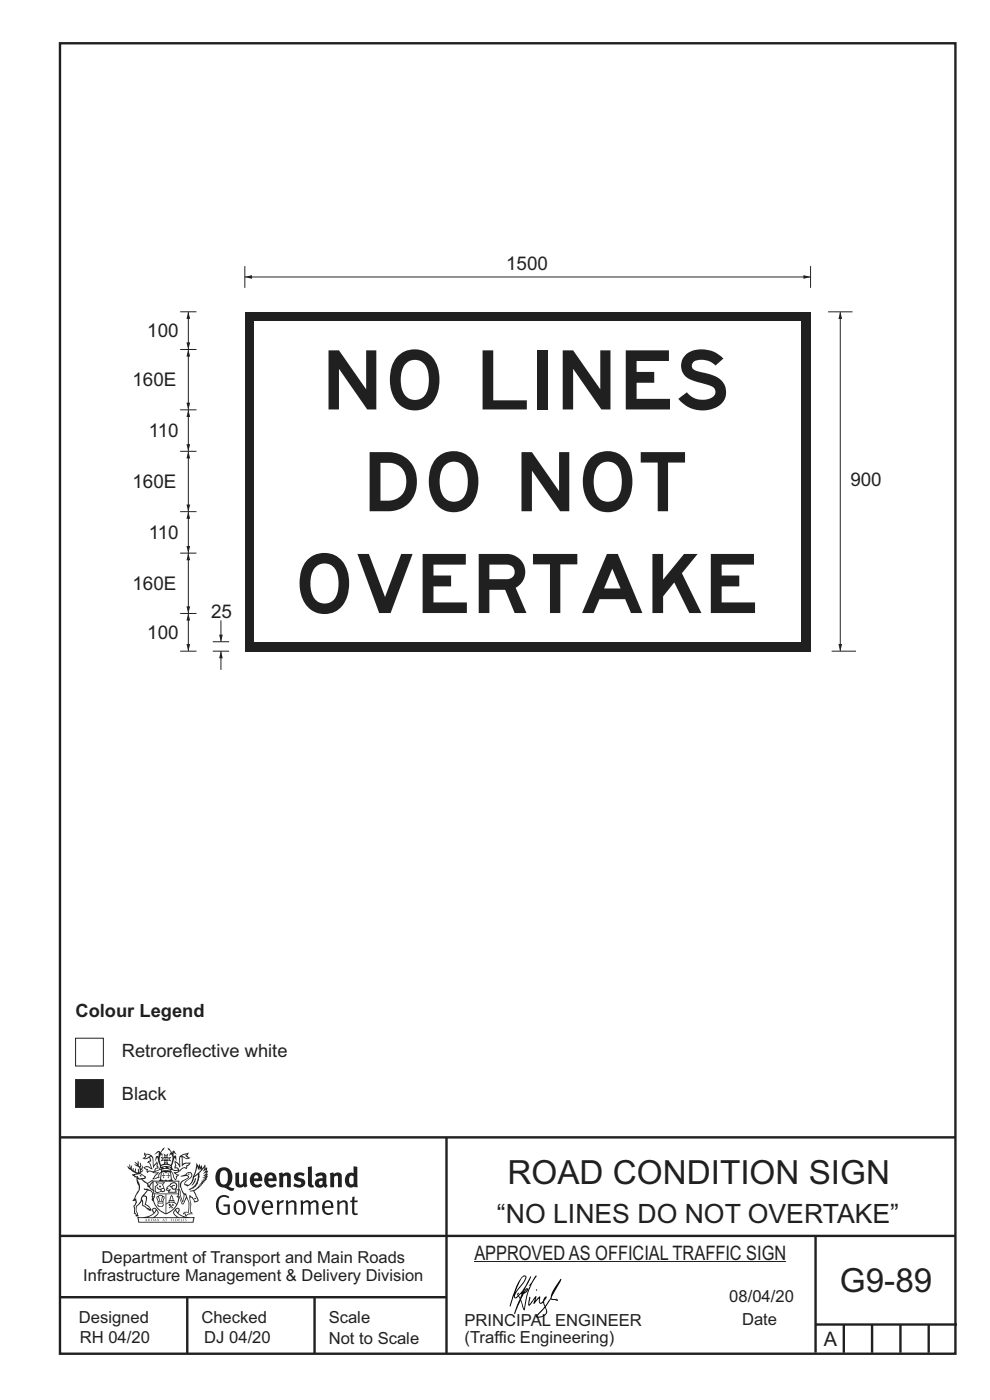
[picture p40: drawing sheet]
<svg xmlns="http://www.w3.org/2000/svg" width="210mm" height="297mm" viewBox="0 0 210 297" stroke-linecap="round" stroke-linejoin="round" font-family="sans-serif">
<defs><g id="words">
<g font-size="17.4" fill="#231f20">
<text x="68.1" y="86.9">NO LINES</text>
<text x="76.8" y="108.5">DO NOT</text>
<text x="62.3" y="130.1">OVERTAKE</text>
</g>
<g font-size="7.1" fill="#231f20">
<text x="107.7" y="251.2">ROAD CONDITION SIGN</text>
<text x="178.2" y="274.1">G9-89</text>
</g>
<text font-size="5.6" fill="#231f20" x="105.4" y="259.5">“NO LINES DO NOT OVERTAKE”</text>
<g font-size="4.2" fill="#231f20">
<text x="100.6" y="267.2">APPROVED AS OFFICIAL TRAFFIC SIGN</text>
<text x="174.7" y="285.6">A</text>
</g>
<g font-size="4" fill="#231f20">
<text x="107.4" y="57.2">1500</text>
<text x="31.2" y="71.6">100</text>
<text x="28.1" y="82">160E</text>
<text x="31.5" y="92.8">110</text>
<text x="28.1" y="103.6">160E</text>
<text x="180.4" y="103.2">900</text>
<text x="31.5" y="114.4">110</text>
<text x="28.1" y="125.2">160E</text>
<text x="44.8" y="131.1">25</text>
<text x="31.2" y="135.6">100</text>
</g>
<g font-size="3.9" fill="#231f20">
<text x="16" y="215.8">Colour Legend</text>
<text x="25.8" y="224.2">Retroreflective white</text>
<text x="25.8" y="233.3">Black</text>
</g>
<g font-size="3.5" fill="#231f20">
<text x="21.6" y="267.9">Department of Transport and Main Roads</text>
<text x="17.7" y="271.8">Infrastructure Management &amp; Delivery Division</text>
<text x="16.7" y="280.6">Designed</text>
<text x="42.7" y="280.6">Checked</text>
<text x="69.7" y="280.6">Scale</text>
<text x="98.5" y="281.3">PRINCIPAL ENGINEER</text>
<text x="154.7" y="276.2">08/04/20</text>
<text x="157.4" y="281.2">Date</text>
<text x="16.9" y="284.8">RH 04/20</text>
<text x="43.3" y="284.8">DJ 04/20</text>
<text x="69.7" y="285.2">Not to Scale</text>
<text x="98.5" y="284.8">(Traffic Engineering)</text>
</g>
</g></defs>
<g fill="none" stroke="#231f20" stroke-width=".51">
<path d="M12.7 9.2h190v278h-190zM12.7 241.3h190M94.7 241.4v45.8M12.7 275.2h82M12.7 262.2h190.1M39.7 275.2v12M66.7 275.2v12M173 262.1v24.9M173 281h30M179 281v6M185 281v6M191 281v6"/>
<path d="M197 281v6"/>
</g>
<g fill="#231f20">
<path d="M47 248.4a2.55 2.55 0 0 0 0 2.7l.3 .2a.81 .81 0 0 0 1-1v-.5a1.04 1.04 0 0 0-1.1-1.5zM46.3 248.1a1.82 1.82 0 0 1 2.1-.2 1.82 1.82 0 0 1 .9 1.8 2.29 2.29 0 0 1-.8 2l.7 .3h.5l-.2 .6a2.87 2.87 0 0 1-2-.7 2.12 2.12 0 0 1-1.7-3.1z" fill-rule="evenodd"/>
<path d="M49.9 248.9l.8-.2v2a.46 .46 0 0 0 .3 .6 .46 .46 0 0 0 .6-.3v-2.1l.7-.2v2.4l.2 .5-.5 .3-.3-.3a1.02 1.02 0 0 1-1.2 .3 1.02 1.02 0 0 1-.6-1.1z" fill-rule="evenodd"/>
<path d="M54 249.5l-.1 .5h.9a.49 .49 0 0 0-.2-.6 .49 .49 0 0 0-.6 .1zM53.4 249.1a1.34 1.34 0 0 1 1.6-.2 1.34 1.34 0 0 1 .6 1.5v.2h-1.7a.77 .77 0 0 0 .5 .8 .77 .77 0 0 0 .9-.4l.3 .5a1.59 1.59 0 0 1-2 .2 1.59 1.59 0 0 1-.5-2.1z" fill-rule="evenodd"/>
<path d="M57 249.5l-.1 .5h1a.49 .49 0 0 0-.2-.6 .49 .49 0 0 0-.7 .1zM56.4 249.1a1.34 1.34 0 0 1 1.6-.2 1.34 1.34 0 0 1 .7 1.5v.2h-1.8a.77 .77 0 0 0 .5 .8 .77 .77 0 0 0 .9-.4l.4 .5a1.59 1.59 0 0 1-2.1 .2 1.59 1.59 0 0 1-.5-2.1z" fill-rule="evenodd"/>
<path d="M59.2 248.9l.7-.2 .1 .4a.95 .95 0 0 1 1-.3 .95 .95 0 0 1 .7 .8v2.3h-.8v-2.3a.46 .46 0 0 0-.8 .1v2.2h-.8z" fill-rule="evenodd"/>
<path d="M62.6 249.1a1.75 1.75 0 0 1 2-.1l-.2 .5-.6-.2a.43 .43 0 0 0-.6 .3l.4 .3a1.04 1.04 0 0 1 1.2 1.1 1.04 1.04 0 0 1-1.4 1l-1.2-.4 .3-.6 1 .4 .4-.4a.88 .88 0 0 0-1-.5l-.4-.2-.1-.4z" fill-rule="evenodd"/>
<path d="M65.3 247.6l.8-.2 .1 3.8 .3 .2 .1 .4a.88 .88 0 0 1-1 0 .88 .88 0 0 1-.3-1z" fill-rule="evenodd"/>
<path d="M67.8 250.6a.43 .43 0 0 0-.1 .7 .43 .43 0 0 0 .7-.1v-.7zM66.8 249.1a1.7 1.7 0 0 1 2.4 .1v1.9l.3 .4-.4 .5-.5-.4a1.03 1.03 0 0 1-1.7-.1 1.03 1.03 0 0 1 .8-1.5h.7v-.4a.8 .8 0 0 0-1.2 .1z" fill-rule="evenodd"/>
<path d="M70 248.9l.7-.2 .1 .4a.95 .95 0 0 1 1-.3 .95 .95 0 0 1 .7 .8v2.3h-.8v-2.3a.46 .46 0 0 0-.8 .1v2.2h-.8z" fill-rule="evenodd"/>
<path d="M74.3 249.5a1.48 1.48 0 0 0 0 1.7h.5l.2-.1v-1.5l-.3-.2zM75 247.4l.8 .1 .1 4.4h-.7l-.1-.2a1.26 1.26 0 0 1-1.4 0 1.26 1.26 0 0 1-.5-1.3 1.29 1.29 0 0 1 .4-1.4 1.29 1.29 0 0 1 1.4-.1z" fill-rule="evenodd"/>
<path d="M46.4 253.9a1.72 1.72 0 0 1 2.3 0l-.3 .3a1.24 1.24 0 0 0-1.4-.2 1.24 1.24 0 0 0-.6 1.4 1.49 1.49 0 0 0 1.2 1.9l.7-.1v-1.3h-.8l-.1-.4h1.3v1.9a1.93 1.93 0 0 1-2.2 0 1.93 1.93 0 0 1-.7-2.2l.2-.8z" fill-rule="evenodd"/>
<path d="M50.4 255.1a1.65 1.65 0 0 0 .2 2.2 .99 .99 0 0 0 1-1.4 .78 .78 0 0 0-.4-.8 .78 .78 0 0 0-.8 0zM50 254.9a1.33 1.33 0 0 1 1.6-.1 1.33 1.33 0 0 1 .5 1.4 1.31 1.31 0 0 1-1.3 1.6 1.31 1.31 0 0 1-1.2-1.6v-.6z" fill-rule="evenodd"/>
<path d="M52.5 254.7l.4-.1 .9 2.6 .8-2.5h.5l-1.1 3h-.5z" fill-rule="evenodd"/>
<path d="M56.3 255.2l-.2 .7h1.3a.7 .7 0 0 0-.3-.8 .7 .7 0 0 0-.8 .1zM55.9 255a1.22 1.22 0 0 1 1.5-.2 1.22 1.22 0 0 1 .5 1.5h-1.8a.93 .93 0 0 0 .5 1 .93 .93 0 0 0 1.1-.2l.2 .3a1.43 1.43 0 0 1-1.8 .1 1.43 1.43 0 0 1-.6-1.7z" fill-rule="evenodd"/>
<path d="M58.7 254.7l.4-.1 .1 .5 .4-.4 .6-.1-.2 .5a.66 .66 0 0 0-.8 .7v1.9h-.4z" fill-rule="evenodd"/>
<path d="M60.6 254.7l.4-.1 .1 .5a.94 .94 0 0 1 1-.5 .94 .94 0 0 1 .8 .8v2.3h-.5l-.1-2.5a.81 .81 0 0 0-1.2 .3v2.2h-.4z" fill-rule="evenodd"/>
<path d="M63.7 254.7l.5-.1 .1 .5 .4-.3a.78 .78 0 0 1 1.1 .3 .9 .9 0 0 1 1-.5 .9 .9 0 0 1 .8 .8v2.3h-.5l-.1-2.5a.67 .67 0 0 0-1.1 .3v2.2h-.5v-2.4l-.4-.3-.7 .4v2.3h-.5z" fill-rule="evenodd"/>
<path d="M69 255.2l-.1 .7h1.3a.7 .7 0 0 0-.3-.8 .7 .7 0 0 0-.9 .1zM68.7 255a1.22 1.22 0 0 1 1.5-.2 1.22 1.22 0 0 1 .5 1.5h-1.8a.93 .93 0 0 0 .4 1 .93 .93 0 0 0 1.2-.2l.2 .3a1.44 1.44 0 0 1-1.8 .1 1.44 1.44 0 0 1-.6-1.7z" fill-rule="evenodd"/>
<path d="M71.4 254.7l.5-.1 .1 .5a.94 .94 0 0 1 1-.5 .94 .94 0 0 1 .8 .8v2.3h-.5l-.1-2.5a.81 .81 0 0 0-1.2 .3v2.2h-.4z" fill-rule="evenodd"/>
<path d="M74.7 253.9l.5-.1v.9h.7l-.1 .3h-.6v2.2l.1 .2h.5l.1 .3a.75 .75 0 0 1-1.2-.6v-2.1h-.4v-.3h.4z" fill-rule="evenodd"/>
<path d="M30.8 244.9l1.1 .3-.9 .5h-.4l.6-.5zM31.8 245.4h.2a2.44 2.44 0 0 1 .4 1.9l.1 .5 .7-1-.1 .6 .3 .3a.57 .57 0 0 0-.6 .7l-1-.1-.5 .2 .2-.5-.8-.3 .7-.1 .9 .5 .1-.1-.6-1.3-.2-.2h.5zM30.7 244.4l-.1 .5 .2 .4-.6 .4a1.04 1.04 0 0 0 1.4-.1l.2 .6-.3 .1-.2 .4a.94 .94 0 0 1 .8 1.1l-.2-.1a1.16 1.16 0 0 0-1.5-.1l.3 .4 .4 .2 .1 .5 .2 .1 .1-.2a.94 .94 0 0 1 1.1 .2l.8 .1-1.2 1.2a1.13 1.13 0 0 0 1.2-.2l.4-.1-.1-.4 .5-.8a.83 .83 0 0 0-.6 1.1l-.3-.1-.7 .4 1.1-1.4-.5 .1-.5-.1 1.3-.5-.1-.1-.9 .4v-.3l.2-.2 .3 .1 .1-.3-.2-.4v-.6l-.1-.4-.7 1v-.7a1.42 1.42 0 0 0-1.6-1.8z" fill-rule="evenodd"/>
<path d="M38.5 245.2l.5-.2 .7-.1-.6 .3 .8 .5h-.3zM38.3 245.5l.2-.1 .1 2a1.69 1.69 0 0 1 1.6-.6l-.8 .5 .1 .5a1.1 1.1 0 0 0-1.5 .6l-.1-.5-.2-.2h-.5l.3-.4-.3-.7a1.42 1.42 0 0 1 .8 1.1l.2-.1zM37.1 246.2l.1 1-.2 .3 .1 .4h.5l.1 .2a.96 .96 0 0 1-1.1-.1l-.1 .1a1.06 1.06 0 0 0 1.3 .2v.1a.72 .72 0 0 1-1 .2l.3 .5 .6 .2-.4 .2-.1 .6-.2-.3-.4-1.1-.4-.4 .4 .9a1.54 1.54 0 0 0 .7 1.2l.2-.3a.58 .58 0 0 1 .4-.8l.2-.1h-.3l-.5-.3 .9-.5a.93 .93 0 0 1 1.2-.5v.2l.2-.2 .1-.5a.99 .99 0 0 0 .7-.8l-1.3 .1-.3 .2-.1-1.4 .9 .4 .9-.3h-.4l-.5-.4 .4-.7-.6 .2a1.46 1.46 0 0 0-1.4 2.1v.4l-.2-.4z" fill-rule="evenodd"/>
<path d="M35.6 248.9l.2 .1-.1 .3 .4 .1h-.4v.6l-.1-.6h-.3l.3-.1z" fill-rule="evenodd"/>
<path d="M34.6 248.9l.2 .1v.3l.3 .1h-.3l-.1 .6v-.6h-.4l.4-.1z" fill-rule="evenodd"/>
<path d="M34.3 248.8a.57 .57 0 0 1 .9 .2 .57 .57 0 0 1 .9-.2l.2 1.4h-.2a.57 .57 0 0 1-.9 0 .69 .69 0 0 1-1.1 0zM34.2 248.1l-.3 2.1-.2 .4h3l-.2-.4-.3-2.1h-.2v.2l-.8-.1-.8 .1v-.2z" fill-rule="evenodd"/>
<path d="M34.2 252.4a.3 .3 0 0 0 .6 0 .3 .3 0 0 0-.6 0zM33.3 250.9l.3 .3-.3 .4a.79 .79 0 0 0 0 1.3l.8-.2-.1-.3a.55 .55 0 0 1-.7-.6l.1-.1 .2 .3 .3 .2 .8-.2-.4-.7 .4-.4-.7 .2zM33 250.7l1.1 .2 .9-.2-.4 .6 .4 1.2a.56 .56 0 0 1-.8 .3l-.2 .1a.73 .73 0 0 1-.9 .1 .73 .73 0 0 1-.3-1v-.4l.6-.4z" fill-rule="evenodd"/>
<path d="M35.6 251.8l.7-.4a.58 .58 0 0 1 1-.1 .58 .58 0 0 1-.4 .9l-.3-.3a.43 .43 0 0 1 .6-.4 .57 .57 0 0 0-.8 .2l-.2-.1-.3 .1 .4 .2a.55 .55 0 0 0 .9 .4v.5h-1.3l.3-.4-.1-.1-.6 .1 .2-.3-.2-.1zM35.4 251.8l-.1 .2a.39 .39 0 0 0 .2 .6h.3l-.2 .4h1.9l-.1-.8a.86 .86 0 0 0-.1-1.3 .86 .86 0 0 0-1.3 .4z" fill-rule="evenodd"/>
<path d="M36 254.8h.8v.2h-.8zM36.4 253.8l.2 .8h-.4zM36.4 253.5l-.3 .5-.1 .6h-.2v.4l-.7 .4 .2 .1a1.48 1.48 0 0 1 2.1 .2l.2-.1-.6-.5v-.5h-.2l-.1-.6z" fill-rule="evenodd"/>
<path d="M35.8 255.4l.4 .1 .1 .3 .3-.2-.2-.2a.38 .38 0 0 1 .5 .5l-.2-.2-.3 .2 .3 .2-.3 .3-.1-.4-.4 .4-.1-.2 .4-.3-.1-.1-.2 .1z" fill-rule="evenodd"/>
<path d="M34.5 254h.2v.2l-.2 .6h-.2zM33.6 255.3h.9v.2a.55 .55 0 0 1-.8 .4v-.2l-.2-.1zM33.4 254h.2l.2 .8h-.2zM33.6 255l.8-.1 .1 .2h-.8zM33.8 253.7h.5l-.2 1.1h-.1zM33.3 253.8l-.1 .3 .3 1.1a.48 .48 0 0 0-.1 .6 .48 .48 0 0 0 .5 .2h.5a.49 .49 0 0 0 .2-.8l.3-1.1-.1-.3a1.42 1.42 0 0 0-1.5 0z" fill-rule="evenodd"/>
<path d="M33.7 251.5l.4 .1 .1 .3h-.3z" fill-rule="evenodd"/>
<path d="M41.3 250.1l.3-.2-.2 .8-.6 .8h-.2l.5-.7z" fill-rule="evenodd"/>
<path d="M39.7 249l.3-.2 .5 .2a.88 .88 0 0 1-.6 1.1 1.22 1.22 0 0 0-.8 1.3l.5 .2a.72 .72 0 0 0 .9-.4l.5-.8 .2-.6 .8-.6v.2a2.85 2.85 0 0 1-2 2.9l.1 .1a2.13 2.13 0 0 0 1.9-1.5v-.3a2.01 2.01 0 0 0 .3-1.7l1.1-1.3-.4 1 .7-.5-.7 1 .8-.4-.8 .8 .7-.2-.9 .6 .8-.1-.8 .4h.7l-.8 .3 .3 .2h-.4l.2 .3h-.4l.2 .3h-.4l.1 .2h-.1a2.16 2.16 0 0 1-2 1.1l.1 .2 .4-.1a.76 .76 0 0 1 .7 .8l.5 1.2-.6 .2a1.45 1.45 0 0 0-1.1-1.3l.2 1.8-.1 1.8 .4 .3a1.06 1.06 0 0 0-1.2 .4v-.3l-.5-.2a.87 .87 0 0 1 1.1-.1v-.7a4.4 4.4 0 0 0-.6-3.1l-.1-.3h-.2a2.16 2.16 0 0 1-.7-2.2l.3-.4 1.2-.7a.55 .55 0 0 0-.4-.8zM37.8 252.4a.76 .76 0 0 1 .3 1.1l.6 1.6 .4-1.7 .2 .1a.61 .61 0 0 1-.1 .9l-.3 .8-.2 .1-.7-1.6-.3 .1a1.18 1.18 0 0 0 .1-1.4zM41.8 247.5l.2 .7 .3-.5v.6l.4-.5a1.9 1.9 0 0 1-1.2 1.4l-.3 .3zM38.2 249.6l1.4-.2 .2 .2v.3l-.5 .2a1.26 1.26 0 0 0-.9 1.9l.2 .7a1.84 1.84 0 0 1 .1 2.1l-.4-1.4a.96 .96 0 0 0-.4-1.2l-.4 .2a.78 .78 0 0 1 0 1.3l.1 .3h.4l.4 1.1a.38 .38 0 0 0 .2 .4 .38 .38 0 0 0 .4-.1l.6-1.2a2.94 2.94 0 0 1 .4 2.5l-.1 .4h-.8l-.3 .4v.2l.4-.1 .1 .4 .2 .1a1.02 1.02 0 0 1 1.3-.5v-.4l-.3-.1 .1-1.8-.3-1.3h.1a1.14 1.14 0 0 1 .8 1 .63 .63 0 0 0 .8-.2 .63 .63 0 0 0-.2-.9l-.6-1.2 .9-.6 .2-.4h.3l-.1-.2h.4l-.1-.3h.3l-.1-.3 .5-.1-.2-.2 .6-.4v-.2h-.2l.4-.5h-.3l.3-.5-.4 .1 .4-.5v-.3l-.3 .2 .2-.7-.1-.2-.4 .3v-.8l-.6 .8-.2-.8-.2 .5-.3-.7-.1 .6-.5-.8-.1 1.4-.6 1.8a1.81 1.81 0 0 1-1 1.5l-.6-.2a1.75 1.75 0 0 1 1.1-1.2 .75 .75 0 0 0 .1-1.3 .75 .75 0 0 0-1.2 .4z" fill-rule="evenodd"/>
<path d="M41.2 254.1h.3l.2 .2-.4 .1z" fill-rule="evenodd"/>
<path d="M29.4 258.4h11.6l-.1 .8h-11.4zM31.3 258.2l.5-.1a2.48 2.48 0 0 0 1.4-1.3l.3 .5-.5 .6-.5 .3zM32.5 256.6l.3-.2 .2 .1-.3 .7zM37.2 256.8a2.65 2.65 0 0 0 1.8 1.4h-1.1l-.5-.3-.5-.6zM37.4 256.5l.2-.1 .3 .2-.3 .6zM29.2 258.2l.1 1.2h11.8l.2-1.1-.2-.1a4.1 4.1 0 0 1-3.3-.9l.3-.4-.1-.6a1.06 1.06 0 0 0-1.3 1l.2 .4 .6 .5h-4.7l.3-.1a.84 .84 0 0 0 .6-.8 .84 .84 0 0 0-.5-.8l-.3-.2h-.5l-.1 .6 .3 .4a4.2 4.2 0 0 1-3.4 .9z" fill-rule="evenodd"/>
<path d="M31 258.7l.1 .2h-.2zM31 258.5l-.3 .6 .4-.2 .2 .2z" fill-rule="evenodd"/>
<path d="M31.3 258.6h.3v.4a.25 .25 0 0 0 .2-.1 .25 .25 0 0 0-.1-.3h.1a.29 .29 0 0 1 0 .4 .29 .29 0 0 1-.4 0 .29 .29 0 0 1 0-.4z" fill-rule="evenodd"/>
<path d="M32.2 258.6a.22 .22 0 0 1 .3 .2 .22 .22 0 0 1-.3 .2zM32 258.6l.1 .4a.33 .33 0 0 0 .4 0 .33 .33 0 0 0 0-.4 .33 .33 0 0 0-.5 0z" fill-rule="evenodd"/>
<path d="M32.9 258.7l.1 .2h-.2zM32.9 258.5l-.2 .6 .3-.2 .2 .2z" fill-rule="evenodd"/>
<path d="M33.3 258.6h.2l.1 .1 .2-.1-.2 .2 .2 .3-.3-.3-.1 .3h-.1l.2-.3z" fill-rule="evenodd"/>
<path d="M34.7 258.7l.1 .2h-.2zM34.7 258.5l-.3 .6 .4-.2 .2 .2z" fill-rule="evenodd"/>
<path d="M35 258.5h.5l-.2 .1v.5h-.2l.1-.5z" fill-rule="evenodd"/>
<path d="M36.2 258.6l.3-.1-.1 .1v.2h.1h-.1v.3h-.2z" fill-rule="evenodd"/>
<path d="M36.7 258.6h.2v.5h-.2z" fill-rule="evenodd"/>
<path d="M37.3 258.6a.22 .22 0 0 1 .3 .2 .22 .22 0 0 1-.3 .2zM37.1 258.6v.4a.33 .33 0 0 0 .5 0 .33 .33 0 0 0 0-.4 .33 .33 0 0 0-.5 0z" fill-rule="evenodd"/>
<path d="M37.8 258.6l.4-.1-.2 .1v.2h.1h-.1v.2l.2 .1h-.4z" fill-rule="evenodd"/>
<path d="M38.4 258.6h.2l-.1 .4 .2 .1h-.3z" fill-rule="evenodd"/>
<path d="M38.9 258.6h.2v.5h-.2z" fill-rule="evenodd"/>
<path d="M39.3 258.6h.2h-.1l.2 .3-.2 .2-.1-.1v-.1l.2 .1z" fill-rule="evenodd"/>
<path d="M34.2 247.4a1.51 1.51 0 0 1 2 .2 2.67 2.67 0 0 0-2.1 0zM35.7 247.6l.4 .1 .1 .3-.4-.1zM34.6 247.6h.5l.1 .2h-.4zM34 247.8l.3 .2h-.3zM34.9 246.9l.3-.2 .3 .2zM34.9 245.6l.2 .1v.3h-.2zM35 245.1l.2 .1 .2-.1-.1 .3h-.2zM35.1 246.3h.2l.1 .4-.2-.2-.2 .2zM35.3 245.7l.2-.1v.4h-.2zM34.4 245.7h.3l.1 .3-.4 .1 .2-.2zM35.7 245.7h.3l-.2 .2 .2 .2-.4-.1zM32.7 244.9l1-.5-.1 1-.2-.2-.3 .2-.3 1.1 .5-1 .3 .9a1.84 1.84 0 0 1 .2 1.7l.4 .1a2.48 2.48 0 0 1 2.2 0l.2-.2-.2-.7 .7-1.8 .4 .7-.2-1-.2-.1-.2 .3v-.9l.6 .4-.6-.8-.3 .1-.1 .4-.5-.9-.5-.3 .2 .5 .6 .5-.5 .8 .4-.4a2.06 2.06 0 0 1 0 2.3l-.5-.2-.2-.6 .1-.1 .8 .2-.4-.5 .4-.5-.7 .2-.2-.2 .2-.7-.5 .4-.5-.4 .2 .7-.2 .2-.7-.2 .4 .5-.4 .5 .8-.2 .1 .1-.2 .6-.5 .2a2.02 2.02 0 0 1 0-2.2l.3 .5-.1-.7-.3-.1 .8-1.2-.4 .3-.5 .8-.2-.3a.8 .8 0 0 0-.8 .5z" fill-rule="evenodd"/>
<path d="M29.2 250.1l.3 .1a.61 .61 0 0 1 .8 .4l.3 .2a.8 .8 0 0 1 .6 1l.4 .1 .5 .5a1 1 0 0 1 .5 1.1l-.1 .7v-.5h-.1a.96 .96 0 0 0-.8-1.3l-.2-.2h-.7l-.1-.1-.1 .1 .1 .3h.5l-1.1 1.3-.2 1-.4 .6a1.33 1.33 0 0 0-.5 1.8l.2 .5a1.26 1.26 0 0 1-.5-1.5l-.1-.3a1.56 1.56 0 0 0 .4-1.7l-.3 .2 .2-.5a3.2 3.2 0 0 0 .7-3zM30.4 253.9h.4a2.06 2.06 0 0 1-.1 1.6l.7 .5 .4 .4-.6-.1-.8-.6-.1-.9a.51 .51 0 0 1 .1-.9zM28.6 249.3a1.52 1.52 0 0 1 2.1 .5l-1.1 .2-.2-.1-.1-.4h-.5zM27.5 247v.8l-.3-.4h-.1a3.1 3.1 0 0 0 1.9 1.6l-1 .1 .5 .6 .5 .1 .1 1.1a1.84 1.84 0 0 1-.3 2.5l-.4 .9-.3 .4 .2 .1 .4-.1 .1 .4-.2 .5-.3 .2 .1 1.7h.2l.3 .5 .1 .1 .4-.1-.1-.5a1.3 1.3 0 0 1-.1-1.7l.9-1 .1 1.1 .6 .2 .5 .5 .1-.1 .2 .3h.5a1.85 1.85 0 0 0-1.2-1.4l.1-.3a1.39 1.39 0 0 0 0-1.4l-.5-.1 .5-.5a.66 .66 0 0 1 .9-.4 .66 .66 0 0 1 .3 .9l-.1 .4 .2-.1v.2l-.1 .3 .2 .5 .1-.3a2.24 2.24 0 0 0 .1-2.2 .73 .73 0 0 1-.7-.7 .73 .73 0 0 1 .6-.7v-.2a.94 .94 0 0 0-.9 .8 .48 .48 0 0 1-.1-.6 .48 .48 0 0 1 .5-.2l.5-.3a.51 .51 0 0 0-.8 .2l-.5 .2-1-.8h.6l.2-.5-1.2-.7 .5-.5v-.3l-.5 .4 .1-.2a.69 .69 0 0 0 .2-1v.4l-.2 .3v-1.1l-.3-.2 .1 .6-.1 .2-.4-1.3v.7l-.6-.4 .5 .7-.6-.2 .3 .3a1 1 0 0 1 .7 1.4l-.2-.8v.9l-.5-.2v-.8l-.2 .7-.2-.1-.1-.6-.2 .4-.2-.2 .1-.7-.2 .5z" fill-rule="evenodd"/>
<path d="M29.6 249.4l.2-.1 .3 .2z" fill-rule="evenodd"/>
<path d="M32.4 250.5h5.6v2l-.2-.1v-1.7h-5.2v2.5h5.2v-.8l.1 .2-.1 1.1v-.3h-2.5v4a4.1 4.1 0 0 0 2.6-3.6l.1-.1a4 4 0 0 1-2.8 3.9 4.2 4.2 0 0 1-2.8-4.7l.1 1.2 .1-.1a3.8 3.8 0 0 0 2.5 3.4v-4h-2.5l-.2-.9z" fill-rule="evenodd"/>
<circle cx="40" cy="249.1" r=".17"/>
</g>
<path d="M100.6 267.7h66.2" fill="none" stroke="#231f20" stroke-width=".21"/>
<g fill="#000001">
<path d="M111.6 273.7l.2-.2-.5 .7zM110.4 274.5l.3 .1-.3 .7-.3-.4zM110.9 270.9l.5-.1a9.3 9.3 0 0 1-2 3.2l-.1 .2 1-2.5zM110.6 271a14.7 14.7 0 0 0-2.2 4.9l-.3 1.2 .1 .1 .8-2.4a.42 .42 0 0 0 .2 .7 .42 .42 0 0 0 .6-.3l.2-.2 .2 .6-1.1 3.1h.2l1.1-2.8 .6 1.9 .2 .2 .2-.5a13.5 13.5 0 0 1 2-6.2l.5-.6-.2-.1-1.6 2.1 .4-.1a14.9 14.9 0 0 0-1.3 5.1l-.4-1.2a1.39 1.39 0 0 1 .2-1.8l.1-.2a.92 .92 0 0 0 .8-1.2 .75 .75 0 0 0-.7 .7l-.2 .2 1.6-3.4h-.1l-.4 .7a10.5 10.5 0 0 1-2.2 3.2l.2-.4a.32 .32 0 0 0-.4 .2 .32 .32 0 0 0 .1 .4l-.5 .4a3.2 3.2 0 0 1 1.1-2.3l.5-.6a2.49 2.49 0 0 0 .7-1.6l-.3-.2z" fill-rule="evenodd"/>
<path d="M115.6 277.5a1.15 1.15 0 0 1 .1 1.3 1.15 1.15 0 0 1-1.2 .5h-.5zM112.3 275.1l-.3 1.7 .3 .2 1.2-1.5-.3 1.1 1.1-1.2a.94 .94 0 0 0 .4 1.2l.5-.3 .3 .9-1.2 1.3a.98 .98 0 0 0-.5 1 1.9 1.9 0 0 0 2.3-1.3l-.1-.3a1.02 1.02 0 0 1 .3-1.4l.5-.9 1.5 .3-.2-.5v.3l-1.1-.2v-.2l2-3.6 .1-.3-.1-.1-1.8 2.7a6.6 6.6 0 0 1-1.5 3l-.2-.2a1.01 1.01 0 0 1 .4-1.4l.1-.2-.3-.2-.3 .5-.2 .5-.5 .4-.2-.4 .1-.9-.2-.1-.8 .9 .2-.9h-.1l-1.4 1.7 .2-1.4v-.1z" fill-rule="evenodd"/>
<path d="M113.7 273.5l.3 .3h-.3z" fill-rule="evenodd"/>
</g>
<path d="M16 220.3h5.9v5.8h-5.9z" fill-rule="evenodd" fill="#fff" stroke="#231f20" stroke-width=".21"/>
<path d="M16 229h5.9v5.9h-5.9z" fill-rule="evenodd" fill="#231f20" stroke="#231f20" stroke-width=".21"/>
<path d="M51.9 66.2h120v72h-120z" fill-rule="evenodd" fill="#231f20"/>
<path d="M51.9 58.8h120M51.9 56.5v4.6" fill="none" stroke="#231f20" stroke-width=".21"/>
<g fill="#231f20">
<path d="M170.4 58.4l1.5 .4-1.5 .3z"/>
<path d="M51.9 58.8l1.5-.4v.7z"/>
</g>
<path d="M171.9 56.5v4.6M178.2 66.2v71.9" fill="none" stroke="#231f20" stroke-width=".21"/>
<g fill="#231f20">
<path d="M177.8 136.6h.8l-.4 1.5z"/>
<path d="M178.2 66.2l.4 1.5h-.8z"/>
</g>
<path d="M175.7 66.2h5.1M176.4 138.1h5.2" fill="none" stroke="#231f20" stroke-width=".21"/>
<path d="M53.9 68.1h116v68.1h-116z" fill-rule="evenodd" fill="#fff"/>
<path d="M38.2 130.1h3.5M39.9 130.1v8" fill="none" stroke="#231f20" stroke-width=".21"/>
<g fill="#231f20">
<path d="M39.9 130.1l.4 1.6h-.7z"/>
<path d="M39.6 136.6h.7l-.4 1.5z"/>
</g>
<path d="M39.9 117.3v12.8" fill="none" stroke="#231f20" stroke-width=".21"/>
<g fill="#231f20">
<path d="M39.6 128.6h.7l-.3 1.5z"/>
<path d="M40 117.3l.3 1.6h-.7z"/>
</g>
<path d="M46.9 138.1v4" fill="none" stroke="#231f20" stroke-width=".21"/>
<path d="M46.9 138.1l.4 1.6h-.8z" fill="#231f20"/>
<path d="M45.1 136.1h3.5M46.9 131.6v4.5" fill="none" stroke="#231f20" stroke-width=".21"/>
<path d="M46.5 134.6h.8l-.4 1.5z" fill="#231f20"/>
<path d="M38.2 108.5h3.5M39.9 108.5v8.8M38.2 138.1h3.5M45.1 138.1h3.5" fill="none" stroke="#231f20" stroke-width=".21"/>
<g fill="#231f20">
<path d="M39.9 108.5l.4 1.6h-.7z"/>
<path d="M39.6 115.8h.7l-.4 1.5z"/>
</g>
<path d="M39.9 95.7v12.8M38.2 117.3h3.5" fill="none" stroke="#231f20" stroke-width=".21"/>
<g fill="#231f20">
<path d="M39.6 107h.7l-.3 1.5z"/>
<path d="M40 95.7l.3 1.6h-.7z"/>
</g>
<path d="M38.2 95.7h3.5M38.2 86.9h3.5M39.9 86.9v8.8" fill="none" stroke="#231f20" stroke-width=".21"/>
<g fill="#231f20">
<path d="M39.9 86.9l.4 1.6h-.7z"/>
<path d="M39.6 94.2h.7l-.4 1.5z"/>
</g>
<path d="M39.9 74.1v12.8" fill="none" stroke="#231f20" stroke-width=".21"/>
<g fill="#231f20">
<path d="M39.6 85.4h.7l-.3 1.5z"/>
<path d="M40 74.1l.3 1.6h-.7z"/>
</g>
<path d="M38.2 74.1h3.5M38.2 66.1h3.5M39.9 66.1v8" fill="none" stroke="#231f20" stroke-width=".21"/>
<g fill="#231f20">
<path d="M39.9 66.1l.4 1.6h-.7z"/>
<path d="M39.6 72.6h.7l-.4 1.5z"/>
</g>
<use href="#words"/>
</svg>
